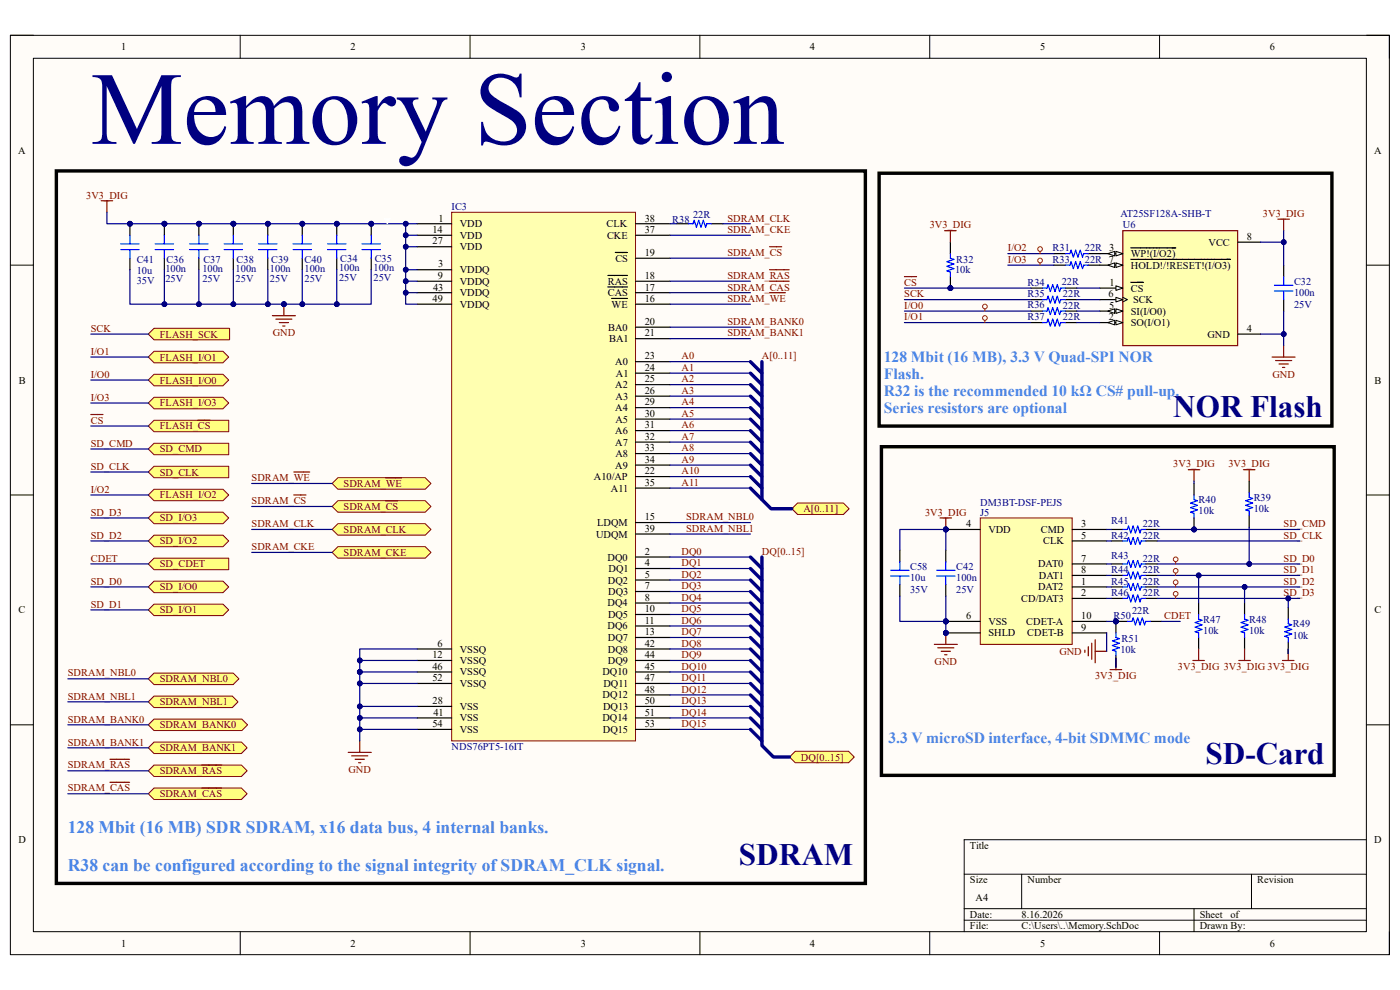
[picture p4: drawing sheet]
<svg xmlns="http://www.w3.org/2000/svg" width="297mm" height="210mm" viewBox="0 0 297 210" stroke-linecap="round" stroke-linejoin="round" font-family="sans-serif">
<defs><g id="words">
<text font-size="22" fill="#000080" x="19.3" y="30.5">Memory Section</text>
<g font-size="6.6" fill="#000080">
<text x="248.9" y="88.5">NOR Flash</text>
<text x="255.7" y="162.1">SD-Card</text>
<text x="156.8" y="183.5">SDRAM</text>
</g>
<g font-size="3.7" fill="#4a86e8">
<text x="14.4" y="176.6">128 Mbit (16 MB) SDR SDRAM, x16 data bus, 4 internal banks.</text>
<text x="14.4" y="184.9">R38 can be configured according to the signal integrity of SDRAM_CLK signal.</text>
</g>
<g font-size="3.3" fill="#4a86e8">
<text x="187.5" y="76.8">128 Mbit (16 MB), 3.3 V Quad-SPI NOR</text>
<text x="187.5" y="80.4">Flash.</text>
<text x="187.5" y="84">R32 is the recommended 10 kΩ CS# pull-up.</text>
<text x="187.5" y="87.7">Series resistors are optional</text>
<text x="188.5" y="157.7">3.3 V microSD interface, 4-bit SDMMC mode</text>
</g>
<g font-size="2.2">
<text x="25.7" y="10.7">1</text>
<text x="74.3" y="10.7">2</text>
<text x="123.2" y="10.7">3</text>
<text x="171.8" y="10.7">4</text>
<text x="220.6" y="10.7">5</text>
<text x="269.4" y="10.7">6</text>
<text x="3.9" y="32.6">A</text>
<text x="291.5" y="32.6">A</text>
<text x="93" y="47">1</text>
<text x="136.8" y="47">38</text>
<text x="91.7" y="49.4">14</text>
<text x="91.8" y="51.9">27</text>
<text x="97.5" y="48.2">VDD</text>
<text x="97.5" y="50.6">VDD</text>
<text x="97.5" y="53.1">VDD</text>
<text x="128.7" y="48.2">CLK</text>
<text x="128.8" y="50.6">CKE</text>
<text x="136.8" y="49.4">37</text>
<text x="256.4" y="52.1">VCC</text>
<text x="264.5" y="50.9">8</text>
<text x="92.9" y="59.2">9</text>
<text x="93" y="56.7">3</text>
<text x="97.5" y="58">VDDQ</text>
<text x="130.6" y="55.5">CS</text>
<text x="136.8" y="59.2">18</text>
<text x="136.8" y="54.3">19</text>
<text x="239.9" y="54.5">WP!(I/O2)</text>
<text x="239.9" y="57">HOLD!/!RESET!(I/O3)</text>
<text x="91.8" y="64.1">49</text>
<text x="91.9" y="61.6">43</text>
<text x="97.5" y="60.4">VDDQ</text>
<text x="97.5" y="62.8">VDDQ</text>
<text x="97.5" y="65.3">VDDQ</text>
<text x="128.9" y="62.8">CAS</text>
<text x="128.9" y="60.4">RAS</text>
<text x="129.8" y="65.3">WE</text>
<text x="136.8" y="64.1">16</text>
<text x="136.8" y="61.6">17</text>
<text x="235.2" y="63.1">6</text>
<text x="235.3" y="65.5">5</text>
<text x="235.4" y="60.6">1</text>
<text x="239.9" y="61.8">CS</text>
<text x="240.4" y="64.3">SCK</text>
<text x="129" y="70.1">BA0</text>
<text x="136.8" y="68.9">20</text>
<text x="136.8" y="71.4">21</text>
<text x="235.2" y="67.9">2</text>
<text x="239.9" y="66.7">SI(I/O0)</text>
<text x="239.9" y="69.2">SO(I/O1)</text>
<text x="256.2" y="71.6">GND</text>
<text x="264.5" y="70.4">4</text>
<text x="129.2" y="72.6">BA1</text>
<text x="130.5" y="77.5">A0</text>
<text x="136.8" y="76.2">23</text>
<text x="4" y="81.4">B</text>
<text x="130.5" y="82.3">A2</text>
<text x="130.7" y="79.9">A1</text>
<text x="136.8" y="78.7">24</text>
<text x="136.8" y="81.1">25</text>
<text x="136.8" y="83.6">26</text>
<text x="291.6" y="81.4">B</text>
<text x="130.5" y="87.2">A4</text>
<text x="130.6" y="89.7">A5</text>
<text x="130.6" y="84.8">A3</text>
<text x="136.8" y="86">29</text>
<text x="136.8" y="88.4">30</text>
<text x="130.5" y="92.1">A6</text>
<text x="130.5" y="94.5">A7</text>
<text x="136.8" y="90.9">31</text>
<text x="136.8" y="93.3">32</text>
<text x="136.8" y="95.8">33</text>
<text x="126" y="101.9">A10/AP</text>
<text x="130.5" y="99.4">A9</text>
<text x="130.6" y="97">A8</text>
<text x="136.8" y="100.6">22</text>
<text x="136.8" y="98.2">34</text>
<text x="129.6" y="104.3">A11</text>
<text x="136.8" y="103.1">35</text>
<text x="126.7" y="111.6">LDQM</text>
<text x="136.8" y="110.4">15</text>
<text x="136.8" y="112.8">39</text>
<text x="205" y="111.8">4</text>
<text x="209.7" y="113.1">VDD</text>
<text x="220.8" y="113.1">CMD</text>
<text x="229.4" y="111.8">3</text>
<text x="126.4" y="114">UDQM</text>
<text x="128.9" y="118.9">DQ0</text>
<text x="136.8" y="117.7">2</text>
<text x="221.3" y="115.5">CLK</text>
<text x="229.4" y="114.3">5</text>
<text x="229.4" y="119.2">7</text>
<text x="128.9" y="123.8">DQ2</text>
<text x="129.1" y="121.3">DQ1</text>
<text x="136.8" y="120.1">4</text>
<text x="136.8" y="122.6">5</text>
<text x="136.8" y="125">7</text>
<text x="220.2" y="125.3">DAT2</text>
<text x="220.2" y="120.4">DAT0</text>
<text x="220.4" y="122.8">DAT1</text>
<text x="229.4" y="124">1</text>
<text x="229.4" y="121.6">8</text>
<text x="3.9" y="130.1">C</text>
<text x="128.9" y="128.7">DQ4</text>
<text x="129" y="131.1">DQ5</text>
<text x="129" y="126.2">DQ3</text>
<text x="136.8" y="127.4">8</text>
<text x="136.8" y="129.9">10</text>
<text x="205" y="131.4">6</text>
<text x="216.7" y="127.7">CD/DAT3</text>
<text x="229.4" y="126.4">2</text>
<text x="229.4" y="131.4">10</text>
<text x="291.6" y="130.1">C</text>
<text x="92.8" y="137.2">6</text>
<text x="128.9" y="133.5">DQ6</text>
<text x="128.9" y="136">DQ7</text>
<text x="136.8" y="132.3">11</text>
<text x="136.8" y="134.7">13</text>
<text x="136.8" y="137.2">42</text>
<text x="209.7" y="132.5">VSS</text>
<text x="209.7" y="135">SHLD</text>
<text x="217.7" y="132.5">CDET-A</text>
<text x="217.9" y="135">CDET-B</text>
<text x="229.4" y="133.8">9</text>
<text x="91.7" y="139.6">12</text>
<text x="91.7" y="142.1">46</text>
<text x="97.5" y="138.4">VSSQ</text>
<text x="97.5" y="140.8">VSSQ</text>
<text x="97.5" y="143.3">VSSQ</text>
<text x="127.8" y="143.3">DQ10</text>
<text x="128.9" y="138.4">DQ8</text>
<text x="128.9" y="140.8">DQ9</text>
<text x="136.8" y="139.6">44</text>
<text x="136.8" y="142.1">45</text>
<text x="91.7" y="144.5">52</text>
<text x="91.8" y="149.4">28</text>
<text x="97.5" y="145.7">VSSQ</text>
<text x="127.8" y="148.2">DQ12</text>
<text x="128" y="145.7">DQ11</text>
<text x="136.8" y="144.5">47</text>
<text x="136.8" y="146.9">48</text>
<text x="136.8" y="149.4">50</text>
<text x="91.7" y="154.3">54</text>
<text x="91.9" y="151.8">41</text>
<text x="97.5" y="150.6">VSS</text>
<text x="97.5" y="153">VSS</text>
<text x="97.5" y="155.5">VSS</text>
<text x="127.8" y="153">DQ14</text>
<text x="127.9" y="155.5">DQ15</text>
<text x="127.9" y="150.6">DQ13</text>
<text x="136.8" y="151.8">51</text>
<text x="136.8" y="154.3">53</text>
<text x="3.9" y="178.9">D</text>
<text x="291.5" y="178.9">D</text>
<text x="205.8" y="180.1">Title</text>
<text x="205.8" y="187.4">Size</text>
<text x="207" y="191.1">A4</text>
<text x="218" y="187.4">Number</text>
<text x="266.7" y="187.4">Revision</text>
<text x="205.8" y="194.7">Date:</text>
<text x="205.8" y="197.1">File:</text>
<text x="216.7" y="194.7">8.16.2026</text>
<text x="216.7" y="197.1">C:\Users\..\Memory.SchDoc</text>
<text x="254.5" y="197.1">Drawn By:</text>
<text x="254.5" y="194.7">Sheet</text>
<text x="261" y="194.7">of</text>
<text x="25.7" y="200.8">1</text>
<text x="74.3" y="200.8">2</text>
<text x="123.2" y="200.8">3</text>
<text x="171.8" y="200.8">4</text>
<text x="220.6" y="200.8">5</text>
<text x="269.4" y="200.8">6</text>
</g>
<g font-size="2.2" fill="#800000">
<text x="18.3" y="42.1">3V3_DIG</text>
<text x="154.3" y="47">SDRAM_CLK</text>
<text x="267.9" y="46">3V3_DIG</text>
<text x="154.3" y="49.4">SDRAM_CKE</text>
<text x="197.2" y="48.5">3V3_DIG</text>
<text x="213.8" y="53.3">I/O2</text>
<text x="154.3" y="54.3">SDRAM_CS</text>
<text x="154.3" y="59.2">SDRAM_RAS</text>
<text x="213.8" y="55.8">I/O3</text>
<text x="154.3" y="61.6">SDRAM_CAS</text>
<text x="154.3" y="64.1">SDRAM_WE</text>
<text x="191.9" y="60.6">CS</text>
<text x="191.9" y="63.1">SCK</text>
<text x="191.9" y="65.5">I/O0</text>
<text x="19.3" y="70.4">SCK</text>
<text x="33.9" y="71.6">FLASH_SCK</text>
<text x="57.9" y="71.4">GND</text>
<text x="154.3" y="68.9">SDRAM_BANK0</text>
<text x="154.3" y="71.4">SDRAM_BANK1</text>
<text x="191.9" y="67.9">I/O1</text>
<text x="19.3" y="75.3">I/O1</text>
<text x="33.9" y="76.5">FLASH_I/O1</text>
<text x="144.6" y="76.2">A0</text>
<text x="161.6" y="76.2">A[0..11]</text>
<text x="19.3" y="80.1">I/O0</text>
<text x="33.9" y="81.4">FLASH_I/O0</text>
<text x="144.6" y="78.7">A1</text>
<text x="144.6" y="81.1">A2</text>
<text x="144.6" y="83.6">A3</text>
<text x="270" y="80.1">GND</text>
<text x="19.3" y="89.9">CS</text>
<text x="19.3" y="85">I/O3</text>
<text x="33.9" y="86.2">FLASH_I/O3</text>
<text x="144.6" y="86">A4</text>
<text x="144.6" y="88.4">A5</text>
<text x="19.3" y="94.8">SD_CMD</text>
<text x="33.9" y="91.1">FLASH_CS</text>
<text x="33.9" y="96">SD_CMD</text>
<text x="144.6" y="90.9">A6</text>
<text x="144.6" y="93.3">A7</text>
<text x="144.6" y="95.8">A8</text>
<text x="19.3" y="99.7">SD_CLK</text>
<text x="33.9" y="100.9">SD_CLK</text>
<text x="144.6" y="98.2">A9</text>
<text x="144.6" y="100.6">A10</text>
<text x="248.9" y="99.1">3V3_DIG</text>
<text x="260.6" y="99.1">3V3_DIG</text>
<text x="19.3" y="104.5">I/O2</text>
<text x="33.9" y="105.7">FLASH_I/O2</text>
<text x="53.4" y="102.1">SDRAM_WE</text>
<text x="53.4" y="107">SDRAM_CS</text>
<text x="72.9" y="103.3">SDRAM_WE</text>
<text x="144.6" y="103.1">A11</text>
<text x="19.3" y="109.4">SD_D3</text>
<text x="33.9" y="110.6">SD_I/O3</text>
<text x="53.4" y="111.8">SDRAM_CLK</text>
<text x="72.9" y="108.2">SDRAM_CS</text>
<text x="72.9" y="113.1">SDRAM_CLK</text>
<text x="145.5" y="110.4">SDRAM_NBL0</text>
<text x="145.5" y="112.8">SDRAM_NBL1</text>
<text x="170.4" y="108.7">A[0..11]</text>
<text x="196.3" y="109.4">3V3_DIG</text>
<text x="272.3" y="111.8">SD_CMD</text>
<text x="19.3" y="114.3">SD_D2</text>
<text x="19.3" y="119.2">CDET</text>
<text x="33.9" y="115.5">SD_I/O2</text>
<text x="53.4" y="116.7">SDRAM_CKE</text>
<text x="72.9" y="117.9">SDRAM_CKE</text>
<text x="144.6" y="117.7">DQ0</text>
<text x="161.6" y="117.7">DQ[0..15]</text>
<text x="272.3" y="114.3">SD_CLK</text>
<text x="272.3" y="119.2">SD_D0</text>
<text x="19.3" y="124">SD_D0</text>
<text x="33.9" y="120.4">SD_CDET</text>
<text x="33.9" y="125.3">SD_I/O0</text>
<text x="144.6" y="120.1">DQ1</text>
<text x="144.6" y="122.6">DQ2</text>
<text x="144.6" y="125">DQ3</text>
<text x="272.3" y="121.6">SD_D1</text>
<text x="272.3" y="124">SD_D2</text>
<text x="19.3" y="128.9">SD_D1</text>
<text x="33.9" y="130.1">SD_I/O1</text>
<text x="144.6" y="127.4">DQ4</text>
<text x="144.6" y="129.9">DQ5</text>
<text x="247" y="131.4">CDET</text>
<text x="272.3" y="126.4">SD_D3</text>
<text x="144.6" y="132.3">DQ6</text>
<text x="144.6" y="134.7">DQ7</text>
<text x="144.6" y="137.2">DQ8</text>
<text x="14.4" y="143.5">SDRAM_NBL0</text>
<text x="144.6" y="139.6">DQ9</text>
<text x="144.6" y="142.1">DQ10</text>
<text x="198.3" y="141.1">GND</text>
<text x="224.7" y="138.9">GND</text>
<text x="249.9" y="142.1">3V3_DIG 3V3_DIG 3V3_DIG</text>
<text x="14.4" y="148.4">SDRAM_NBL1</text>
<text x="33.9" y="144.7">SDRAM_NBL0</text>
<text x="33.9" y="149.6">SDRAM_NBL1</text>
<text x="144.6" y="144.5">DQ11</text>
<text x="144.6" y="146.9">DQ12</text>
<text x="144.6" y="149.4">DQ13</text>
<text x="232.3" y="144">3V3_DIG</text>
<text x="14.4" y="153.3">SDRAM_BANK0</text>
<text x="33.9" y="154.5">SDRAM_BANK0</text>
<text x="144.6" y="151.8">DQ14</text>
<text x="144.6" y="154.3">DQ15</text>
<text x="14.4" y="158.2">SDRAM_BANK1</text>
<text x="33.9" y="159.4">SDRAM_BANK1</text>
<text x="169.9" y="161.3">DQ[0..15]</text>
<text x="14.4" y="163">SDRAM_RAS</text>
<text x="14.4" y="167.9">SDRAM_CAS</text>
<text x="33.9" y="164.3">SDRAM_RAS</text>
<text x="74" y="164">GND</text>
<text x="33.9" y="169.1">SDRAM_CAS</text>
</g>
<g font-size="2.2" fill="#000080">
<text x="95.8" y="44.5">IC3</text>
<text x="142.6" y="47.2">R38</text>
<text x="147" y="46.3">22R</text>
<text x="237.7" y="46">AT25SF128A-SHB-T</text>
<text x="223.3" y="53.3">R31</text>
<text x="230.2" y="53.3">22R 3</text>
<text x="238.2" y="48.5">U6</text>
<text x="29" y="58.2">10u</text>
<text x="29" y="55.8">C41</text>
<text x="35.1" y="57.7">100n</text>
<text x="35.1" y="59.9">25V</text>
<text x="35.3" y="55.8">C36</text>
<text x="42.9" y="57.7">100n</text>
<text x="42.9" y="59.9">25V</text>
<text x="43.1" y="55.8">C37</text>
<text x="50" y="57.7">100n</text>
<text x="50" y="59.9">25V</text>
<text x="50.2" y="55.8">C38</text>
<text x="57.3" y="57.7">100n</text>
<text x="57.3" y="59.9">25V</text>
<text x="57.5" y="55.8">C39</text>
<text x="64.6" y="57.7">100n</text>
<text x="64.6" y="59.9">25V</text>
<text x="64.6" y="55.8">C40</text>
<text x="71.9" y="57.5">100n</text>
<text x="71.9" y="59.6">25V</text>
<text x="72.2" y="55.5">C34</text>
<text x="79.2" y="57.5">100n</text>
<text x="79.2" y="59.6">25V</text>
<text x="79.5" y="55.5">C35</text>
<text x="202.6" y="58">10k</text>
<text x="202.9" y="55.8">R32</text>
<text x="223.3" y="55.8">R33</text>
<text x="230.2" y="55.8">22R 7</text>
<text x="29" y="60.2">35V</text>
<text x="218" y="60.6">R34</text>
<text x="218" y="63.1">R35</text>
<text x="218" y="65.3">R36</text>
<text x="225.3" y="60.4">22R</text>
<text x="225.5" y="63.1">22R</text>
<text x="225.5" y="65.5">22R</text>
<text x="274.5" y="62.8">100n</text>
<text x="274.5" y="65.3">25V</text>
<text x="274.5" y="60.4">C32</text>
<text x="218" y="67.9">R37</text>
<text x="225.5" y="67.9">22R</text>
<text x="207.9" y="107.4">DM3BT-DSF-PEJS</text>
<text x="254.3" y="106.7">R40</text>
<text x="266" y="106.2">R39</text>
<text x="207.9" y="109.4">J5</text>
<text x="235.8" y="111.2">R41</text>
<text x="242.4" y="111.8">22R</text>
<text x="254.3" y="109.1">10k</text>
<text x="266" y="108.7">10k</text>
<text x="235.8" y="114.3">R42</text>
<text x="235.8" y="118.5">R43</text>
<text x="242.4" y="114.3">22R</text>
<text x="242.4" y="119.2">22R</text>
<text x="193.1" y="123.3">10u</text>
<text x="193.1" y="125.7">35V</text>
<text x="193.1" y="120.9">C58</text>
<text x="202.9" y="123.3">100n</text>
<text x="202.9" y="125.7">25V</text>
<text x="202.9" y="120.9">C42</text>
<text x="235.8" y="121.6">R44</text>
<text x="235.8" y="124">R45</text>
<text x="242.4" y="121.6">22R</text>
<text x="242.4" y="124">22R</text>
<text x="235.8" y="126.4">R46</text>
<text x="236.2" y="131.4">R50</text>
<text x="240.2" y="130.3">22R</text>
<text x="242.4" y="126.4">22R</text>
<text x="238" y="136.2">R51</text>
<text x="255.3" y="134.5">10k</text>
<text x="255.3" y="132.1">R47</text>
<text x="265" y="134.5">10k</text>
<text x="265" y="132.1">R48</text>
<text x="274.3" y="135.5">10k</text>
<text x="274.3" y="133.1">R49</text>
<text x="237.7" y="138.4">10k</text>
<text x="95.8" y="159.1">NDS76PT5-16IT</text>
</g>
</g></defs>
<path d="M2.2 7.5h292.6v195h-292.6z" fill-rule="evenodd" fill="#fffcf8"/>
<path d="M2.2 7.5h292.6v195h-292.6z" fill="none" stroke="#000" stroke-width=".21"/>
<path d="M7.1 12.4h282.8v185.2h-282.8z" fill-rule="evenodd" fill="#fffcf8"/>
<g fill="none" stroke="#000" stroke-width=".21">
<path d="M2.2 7.5h4.9M7.1 12.4h282.8v185.2h-282.8zM51 7.5v4.9M99.7 7.5v4.9M148.5 7.5v4.9M197.2 7.5v4.9M246 7.5v4.9M289.9 7.5h4.9v4.9M2.2 56.2h4.9M289.9 56.3h4.9M2.2 105h4.9M289.9 105h4.9"/>
<path d="M2.2 153.8h4.9M289.9 153.8h4.9M289.9 178.1h-85.3v19.5M51 197.6v4.9M99.7 197.6v4.9M148.5 197.6v4.9M197.2 197.6v4.9M204.6 185.5h85.3M204.6 192.8h85.3M204.6 195.2h85.3M216.7 185.5v7.3M246 197.6v4.9"/>
<path d="M253.3 192.8v4.8M265.5 185.5v7.3M294.8 197.6v4.9"/>
</g>
<path d="M238.2 48.9h24.4v24.4h-24.4z" fill-rule="evenodd" fill="#ffffb0"/>
<path d="M238.2 48.9h24.4v24.4h-24.4z" fill="none" stroke="#800000" stroke-width=".25"/>
<path d="M233.3 53.8h4.9" fill="none" stroke="#000" stroke-width=".25"/>
<path d="M236.7 53.3l1.5 .5-1.5 .5z" fill="#f8fcff"/>
<path d="M236.7 53.3l1.5 .5-1.5 .5z" fill="none" stroke="#000" stroke-width=".21"/>
<path d="M235 53.8l1.5-.5v1z" fill="#f8fcff"/>
<path d="M235 53.8l1.5-.5v1z" fill="none" stroke="#000" stroke-width=".21"/>
<path d="M233.3 56.3h4.9M239.9 52.6h9.5" fill="none" stroke="#000" stroke-width=".25"/>
<path d="M236.7 55.8l1.5 .5-1.5 .4z" fill="#f8fcff"/>
<path d="M236.7 55.8l1.5 .5-1.5 .4z" fill="none" stroke="#000" stroke-width=".21"/>
<path d="M235 56.3l1.5-.5v.9z" fill="#f8fcff"/>
<path d="M235 56.3l1.5-.5v.9z" fill="none" stroke="#000" stroke-width=".21"/>
<path d="M239.9 55h21.2M233.3 61.1h4.9" fill="none" stroke="#000" stroke-width=".25"/>
<path d="M236.7 60.6l1.5 .5-1.5 .5z" fill="#f8fcff"/>
<path d="M236.7 60.6l1.5 .5-1.5 .5z" fill="none" stroke="#000" stroke-width=".21"/>
<path d="M239.9 59.9h2.7M233.3 63.6h4.9" fill="none" stroke="#000" stroke-width=".25"/>
<path d="M236.7 63.1l1.5 .5-1.5 .5z" fill="#f8fcff"/>
<path d="M236.7 63.1l1.5 .5-1.5 .5zM238.2 63.1l1 .5-1 .5" fill="none" stroke="#000" stroke-width=".21"/>
<path d="M233.3 66h4.9" fill="none" stroke="#000" stroke-width=".25"/>
<path d="M236.7 65.5l1.5 .5-1.5 .5z" fill="#f8fcff"/>
<path d="M236.7 65.5l1.5 .5-1.5 .5z" fill="none" stroke="#000" stroke-width=".21"/>
<path d="M235 66l1.5-.5v1z" fill="#f8fcff"/>
<path d="M235 66l1.5-.5v1z" fill="none" stroke="#000" stroke-width=".21"/>
<path d="M233.3 68.4h4.9" fill="none" stroke="#000" stroke-width=".25"/>
<path d="M236.7 67.9l1.5 .5-1.5 .5z" fill="#f8fcff"/>
<path d="M236.7 67.9l1.5 .5-1.5 .5z" fill="none" stroke="#000" stroke-width=".21"/>
<path d="M235 68.4l1.5-.5v1z" fill="#f8fcff"/>
<path d="M235 68.4l1.5-.5v1z" fill="none" stroke="#000" stroke-width=".21"/>
<path d="M262.6 51.4h4.9M272.3 56.3v2.4M262.6 70.9h4.9M272.3 63.6v2.4" fill="none" stroke="#000" stroke-width=".25"/>
<path d="M272.3 58.7v1.8M270.4 61.7h3.9M270.4 60.5h3.9M272.3 61.7v1.9" fill="none" stroke="#00f" stroke-width=".25"/>
<path d="M271.1 46.5h2.4M272.3 46.5v2.4M269.9 75.7h4.9M270.6 76.5h3.4M271.4 77.2h1.9M272.1 77.9h.5M272.3 73.3v2.4" fill="none" stroke="#800000" stroke-width=".25"/>
<circle cx="201.6" cy="61.1" r=".5" fill="#000080"/>
<circle cx="201.6" cy="61.1" r=".5" fill="none" stroke="#000080" stroke-width=".21"/>
<path d="M201.6 51.4v2.4M201.6 58.7v2.4" fill="none" stroke="#000" stroke-width=".25"/>
<circle cx="201.6" cy="61.1" r=".5" fill="#000080"/>
<circle cx="201.6" cy="61.1" r=".5" fill="none" stroke="#000080" stroke-width=".21"/>
<path d="M201.6 53.8v1l.8 .2-1.5 .5 1.5 .5-1.5 .5 1.5 .5-1.5 .5 .7 .2v1M226 53.8h1l.2-.7 .5 1.4 .5-1.4 .5 1.4 .5-1.4 .5 1.4 .2-.7h1M226 56.3h1l.2-.8 .5 1.5 .5-1.5 .5 1.5 .5-1.5 .5 1.5 .2-.7h1M221.1 68.4h1l.2-.7 .5 1.5 .5-1.5 .5 1.5 .5-1.5 .5 1.5 .2-.8h1M221.1 61.1h1l.2-.7 .5 1.4 .5-1.4 .5 1.4 .5-1.4 .5 1.4 .2-.7h1M221.1 63.6h1l.2-.8 .5 1.5 .5-1.5 .5 1.5 .5-1.5 .5 1.5 .2-.7h1M221.1 66h1l.2-.7 .5 1.4 .5-1.4 .5 1.4 .5-1.4 .5 1.4 .2-.7h1" fill="none" stroke="#00f" stroke-width=".25"/>
<path d="M191.9 58.7h2.5M200.4 48.9h2.5M201.6 48.9v2.5" fill="none" stroke="#800000" stroke-width=".25"/>
<path d="M223.6 53.8h2.4M223.6 56.3h2.4M230.9 53.8h2.4M230.9 56.3h2.4M218.7 61.1h2.4M218.7 63.6h2.4M218.7 66h2.4M218.7 68.4h2.4M226 61.1h2.4M226 63.6h2.4M226 66h2.4M226 68.4h2.4" fill="none" stroke="#000" stroke-width=".25"/>
<path d="M95.8 45h39v112.2h-39z" fill-rule="evenodd" fill="#ffffb0"/>
<path d="M95.8 45h39v112.2h-39z" fill="none" stroke="#800000" stroke-width=".21"/>
<g fill="none" stroke="#000" stroke-width=".25">
<path d="M88.5 47.5h7.3M88.5 57.2h7.3M88.5 59.7h7.3M88.5 49.9h7.3M88.5 52.3h7.3M129 58.4h4.1M130.5 53.6h2.6M134.8 47.5h7.3M134.8 59.7h7.3M134.8 49.9h7.3M134.8 54.8h7.3M88.5 64.5h7.3"/>
<path d="M88.5 62.1h7.3M129 60.9h4.1M129.7 63.3h3.4M134.8 64.5h7.3M134.8 62.1h7.3M134.8 69.4h7.3M134.8 71.8h7.3M134.8 76.7h7.3M134.8 79.2h7.3M134.8 81.6h7.3M134.8 84h7.3M134.8 86.5h7.3"/>
<path d="M134.8 88.9h7.3M134.8 91.4h7.3M134.8 93.8h7.3M134.8 96.2h7.3M134.8 98.7h7.3M134.8 110.9h7.3M134.8 101.1h7.3M134.8 103.5h7.3M134.8 113.3h7.3M134.8 118.2h7.3M88.5 137.7h7.3M134.8 137.7h7.3"/>
<path d="M134.8 120.6h7.3M134.8 123h7.3M134.8 125.5h7.3M134.8 127.9h7.3M134.8 130.4h7.3M134.8 132.8h7.3M134.8 135.2h7.3M88.5 140.1h7.3M88.5 149.9h7.3M88.5 152.3h7.3M88.5 142.5h7.3M88.5 145h7.3"/>
<path d="M88.5 154.7h7.3M134.8 140.1h7.3M134.8 149.9h7.3M134.8 152.3h7.3M134.8 142.5h7.3M134.8 145h7.3M134.8 154.7h7.3M134.8 147.4h7.3"/>
</g>
<path d="M21.5 42.6h2.4M22.7 42.6v2.4M57.8 67h4.9M58.5 67.7h3.4M59.3 68.4h1.9M60 69.2h.5M60.2 64.5v2.5M73.9 159.6h4.9M76.3 157.2v2.4M74.6 160.3h3.4M75.3 161.1h2M76.1 161.8h.5" fill="none" stroke="#800000" stroke-width=".25"/>
<circle cx="60.2" cy="64.5" r=".5" fill="#000080"/>
<circle cx="60.2" cy="64.5" r=".5" fill="none" stroke="#000080" stroke-width=".21"/>
<circle cx="34.9" cy="47.5" r=".5" fill="#000080"/>
<circle cx="34.9" cy="47.5" r=".5" fill="none" stroke="#000080" stroke-width=".21"/>
<path d="M34.9 47.5v2.4" fill="none" stroke="#000" stroke-width=".25"/>
<circle cx="34.9" cy="47.5" r=".5" fill="#000080"/>
<circle cx="34.9" cy="47.5" r=".5" fill="none" stroke="#000080" stroke-width=".21"/>
<path d="M34.9 54.8v2.4" fill="none" stroke="#000" stroke-width=".25"/>
<path d="M32.9 53h3.9M32.9 51.7h3.9M34.9 49.9v1.8M34.9 53v1.8" fill="none" stroke="#00f" stroke-width=".25"/>
<circle cx="42.2" cy="47.5" r=".5" fill="#000080"/>
<circle cx="42.2" cy="47.5" r=".5" fill="none" stroke="#000080" stroke-width=".21"/>
<path d="M42.2 47.5v2.4" fill="none" stroke="#000" stroke-width=".25"/>
<circle cx="42.2" cy="47.5" r=".5" fill="#000080"/>
<circle cx="42.2" cy="47.5" r=".5" fill="none" stroke="#000080" stroke-width=".21"/>
<path d="M42.2 54.8v2.4" fill="none" stroke="#000" stroke-width=".25"/>
<path d="M40.2 53h3.9M40.2 51.7h3.9M42.2 49.9v1.8M42.2 53v1.8" fill="none" stroke="#00f" stroke-width=".25"/>
<circle cx="49.5" cy="47.5" r=".5" fill="#000080"/>
<circle cx="49.5" cy="47.5" r=".5" fill="none" stroke="#000080" stroke-width=".21"/>
<path d="M49.5 47.5v2.4" fill="none" stroke="#000" stroke-width=".25"/>
<circle cx="49.5" cy="47.5" r=".5" fill="#000080"/>
<circle cx="49.5" cy="47.5" r=".5" fill="none" stroke="#000080" stroke-width=".21"/>
<path d="M49.5 54.8v2.4" fill="none" stroke="#000" stroke-width=".25"/>
<path d="M47.5 53h3.9M47.5 51.7h3.9M49.5 49.9v1.8M49.5 53v1.8" fill="none" stroke="#00f" stroke-width=".25"/>
<circle cx="56.8" cy="47.5" r=".5" fill="#000080"/>
<circle cx="56.8" cy="47.5" r=".5" fill="none" stroke="#000080" stroke-width=".21"/>
<path d="M56.8 47.5v2.4" fill="none" stroke="#000" stroke-width=".25"/>
<circle cx="56.8" cy="47.5" r=".5" fill="#000080"/>
<circle cx="56.8" cy="47.5" r=".5" fill="none" stroke="#000080" stroke-width=".21"/>
<path d="M56.8 54.8v2.4" fill="none" stroke="#000" stroke-width=".25"/>
<path d="M54.9 53h3.9M54.9 51.7h3.9M56.8 49.9v1.8M56.8 53v1.8" fill="none" stroke="#00f" stroke-width=".25"/>
<circle cx="64.1" cy="47.5" r=".5" fill="#000080"/>
<circle cx="64.1" cy="47.5" r=".5" fill="none" stroke="#000080" stroke-width=".21"/>
<path d="M64.1 47.5v2.4" fill="none" stroke="#000" stroke-width=".25"/>
<circle cx="64.1" cy="47.5" r=".5" fill="#000080"/>
<circle cx="64.1" cy="47.5" r=".5" fill="none" stroke="#000080" stroke-width=".21"/>
<path d="M64.1 54.8v2.4" fill="none" stroke="#000" stroke-width=".25"/>
<path d="M62.2 53h3.9M62.2 51.7h3.9M64.1 49.9v1.8M64.1 53v1.8" fill="none" stroke="#00f" stroke-width=".25"/>
<circle cx="71.4" cy="47.5" r=".5" fill="#000080"/>
<circle cx="71.4" cy="47.5" r=".5" fill="none" stroke="#000080" stroke-width=".21"/>
<path d="M71.4 47.5v2.4" fill="none" stroke="#000" stroke-width=".25"/>
<circle cx="71.4" cy="47.5" r=".5" fill="#000080"/>
<circle cx="71.4" cy="47.5" r=".5" fill="none" stroke="#000080" stroke-width=".21"/>
<path d="M71.4 54.8v2.4" fill="none" stroke="#000" stroke-width=".25"/>
<path d="M69.5 53h3.9M69.5 51.7h3.9M71.4 49.9v1.8M71.4 53v1.8" fill="none" stroke="#00f" stroke-width=".25"/>
<circle cx="78.8" cy="47.5" r=".5" fill="#000080"/>
<circle cx="78.8" cy="47.5" r=".5" fill="none" stroke="#000080" stroke-width=".21"/>
<path d="M78.8 47.5v2.4" fill="none" stroke="#000" stroke-width=".25"/>
<circle cx="78.8" cy="47.5" r=".5" fill="#000080"/>
<circle cx="78.8" cy="47.5" r=".5" fill="none" stroke="#000080" stroke-width=".21"/>
<path d="M78.8 54.8v2.4" fill="none" stroke="#000" stroke-width=".25"/>
<path d="M76.8 53h3.9M76.8 51.7h3.9M78.8 49.9v1.8M78.8 53v1.8" fill="none" stroke="#00f" stroke-width=".25"/>
<path d="M163.3 52.3h2.5M163.3 57.2h4.1M163.3 59.7h4.1M163.3 62.1h3.3" fill="none" stroke="#800000" stroke-width=".25"/>
<g fill="none" stroke="#000080" stroke-width=".72">
<path d="M159.2 76.7l2.4 2.5M159.2 79.2l2.4 2.4M159.2 81.6l2.4 2.4M159.2 84l2.4 2.5M159.2 86.5l2.4 2.4M159.2 88.9l2.4 2.5M159.2 91.4l2.4 2.4M159.2 93.8l2.4 2.4M159.2 96.2l2.4 2.5M159.2 98.7l2.4 2.4M159.2 101.1l2.4 2.4M159.2 103.5l2.4 2.5"/>
<path d="M159.2 118.2l2.4 2.4M159.2 120.6l2.4 2.4M159.2 123l2.4 2.5M159.2 125.5l2.4 2.4M159.2 127.9l2.4 2.5M159.2 130.4l2.4 2.4M159.2 132.8l2.4 2.4M159.2 135.2l2.4 2.5M159.2 137.7l2.4 2.4M159.2 140.1l2.4 2.4M159.2 142.5l2.4 2.5M159.2 145l2.4 2.4"/>
<path d="M159.2 147.4l2.4 2.5M159.2 149.9l2.4 2.4M159.2 152.3l2.4 2.4M159.2 154.7l2.4 2.5"/>
</g>
<circle cx="200.7" cy="112.3" r=".5" fill="#000080"/>
<circle cx="200.7" cy="112.3" r=".5" fill="none" stroke="#000080" stroke-width=".21"/>
<circle cx="200.7" cy="131.8" r=".5" fill="#000080"/>
<circle cx="200.7" cy="131.8" r=".5" fill="none" stroke="#000080" stroke-width=".21"/>
<circle cx="200.7" cy="134.3" r=".5" fill="#000080"/>
<circle cx="200.7" cy="134.3" r=".5" fill="none" stroke="#000080" stroke-width=".21"/>
<path d="M208 109.9h19.5v26.8h-19.5z" fill-rule="evenodd" fill="#ffffb0"/>
<path d="M208 109.9h19.5v26.8h-19.5z" fill="none" stroke="#800000" stroke-width=".21"/>
<path d="M200.6 112.3h7.4M227.5 112.3h7.3M227.5 124.5h7.3M227.5 126.9h7.3" fill="none" stroke="#000" stroke-width=".25"/>
<circle cx="200.7" cy="112.3" r=".5" fill="#000080"/>
<circle cx="200.7" cy="112.3" r=".5" fill="none" stroke="#000080" stroke-width=".21"/>
<path d="M227.5 114.8h7.3M200.6 131.8h7.4" fill="none" stroke="#000" stroke-width=".25"/>
<circle cx="200.7" cy="131.8" r=".5" fill="#000080"/>
<circle cx="200.7" cy="131.8" r=".5" fill="none" stroke="#000080" stroke-width=".21"/>
<path d="M227.5 119.6h7.3M200.6 134.3h7.4M227.5 122.1h7.3M227.5 134.3h7.3M227.5 131.8h7.3" fill="none" stroke="#000" stroke-width=".25"/>
<circle cx="200.7" cy="134.3" r=".5" fill="#000080"/>
<circle cx="200.7" cy="134.3" r=".5" fill="none" stroke="#000080" stroke-width=".21"/>
<path d="M198.2 136.7h4.9M198.9 137.4h3.5M199.7 138.2h1.9M200.4 138.9h.5M200.6 134.3v2.4" fill="none" stroke="#800000" stroke-width=".25"/>
<circle cx="200.7" cy="134.3" r=".5" fill="#000080"/>
<circle cx="200.7" cy="134.3" r=".5" fill="none" stroke="#000080" stroke-width=".21"/>
<path d="M200.6 116.7v2.4M200.6 124v2.5" fill="none" stroke="#000" stroke-width=".25"/>
<path d="M200.6 119.1v1.9M198.7 122.2h3.9M198.7 121h3.9M200.6 122.2v1.8" fill="none" stroke="#00f" stroke-width=".25"/>
<path d="M199.4 109.9h2.5M200.6 109.9v2.4" fill="none" stroke="#800000" stroke-width=".25"/>
<circle cx="200.7" cy="112.3" r=".5" fill="#000080"/>
<circle cx="200.7" cy="112.3" r=".5" fill="none" stroke="#000080" stroke-width=".21"/>
<path d="M235.8 112.3h2.4M235.8 114.8h2.4M235.8 119.6h2.4M243.1 112.3h2.4M243.1 114.8h2.4M243.1 119.6h2.4M235.8 122.1h2.4M235.8 124.5h2.4M235.8 126.9h2.4M243.1 122.1h2.4M243.1 124.5h2.4M243.1 126.9h2.4" fill="none" stroke="#000" stroke-width=".25"/>
<path d="M238.2 112.3h1l.2-.7 .5 1.5 .5-1.5 .5 1.5 .5-1.5 .5 1.5 .2-.8h1M238.2 114.8h1l.2-.8 .5 1.5 .5-1.5 .5 1.5 .5-1.5 .5 1.5 .2-.7h1M238.2 119.6h1l.2-.7 .5 1.5 .5-1.5 .5 1.5 .5-1.5 .5 1.5 .2-.8h1M238.2 122.1h1l.2-.8 .5 1.5 .5-1.5 .5 1.5 .5-1.5 .5 1.5 .2-.7h1M238.2 124.5h1l.2-.7 .5 1.4 .5-1.4 .5 1.4 .5-1.4 .5 1.4 .2-.7h1M238.2 126.9h1l.2-.7 .5 1.5 .5-1.5 .5 1.5 .5-1.5 .5 1.5 .2-.8h1" fill="none" stroke="#00f" stroke-width=".25"/>
<circle cx="253.3" cy="112.3" r=".5" fill="#000080"/>
<circle cx="253.3" cy="112.3" r=".5" fill="none" stroke="#000080" stroke-width=".21"/>
<path d="M253.3 102.6v2.4M253.3 109.9v2.4" fill="none" stroke="#000" stroke-width=".25"/>
<circle cx="253.3" cy="112.3" r=".5" fill="#000080"/>
<circle cx="253.3" cy="112.3" r=".5" fill="none" stroke="#000080" stroke-width=".21"/>
<path d="M253.3 105v1l.7 .2-1.4 .5 1.4 .5-1.4 .5 1.4 .5-1.4 .5 .7 .2v1M265 104.5v1l.7 .2-1.4 .5 1.4 .5-1.4 .5 1.4 .5-1.4 .5 .7 .2v1M254.3 130.4v.9l.7 .3-1.4 .5 1.4 .5-1.4 .4 1.4 .5-1.4 .5 .7 .3v.9M264 130.4v.9l.8 .3-1.5 .5 1.5 .5-1.5 .4 1.5 .5-1.5 .5 .7 .3v.9M273.3 131.3v1l.7 .3-1.4 .4 1.4 .5-1.4 .5 1.4 .5-1.4 .5 .7 .2v1" fill="none" stroke="#00f" stroke-width=".25"/>
<g fill="none" stroke="#800000" stroke-width=".25">
<path d="M252.1 99.6h2.4M253.3 99.6v2.5M263.8 99.6h2.4M265 99.6v2.5M230.2 137.9v.5M230.9 137.2v1.9M231.6 136.5v3.4M232.3 135.7v4.9M232.3 138.2h2.5M236.7 139.6v2.5M254.3 137.7v2.4M264 137.7v2.4"/>
<path d="M273.3 137.7v2.4M235.5 142.1h2.5M253.1 140.1h2.4M262.8 140.1h2.5M272.1 140.1h2.4"/>
</g>
<path d="M265 102.1v2.4M265 109.4v2.4M254.3 127.9v2.5M254.3 135.2v2.5M264 127.9v2.5M264 135.2v2.5M273.3 128.9v2.4M273.3 136.2v2.5" fill="none" stroke="#000" stroke-width=".25"/>
<path d="M12 36.3h171.6v151.1h-171.6zM186.5 36.7h96.1v53.7h-96.1zM187 94.8h96.1v69.7h-96.1z" fill="none" stroke="#000" stroke-width=".72"/>
<circle cx="236.7" cy="131.8" r=".5" fill="#000080"/>
<circle cx="236.7" cy="131.8" r=".5" fill="none" stroke="#000080" stroke-width=".21"/>
<path d="M236.7 131.8v2.5" fill="none" stroke="#000" stroke-width=".25"/>
<circle cx="236.7" cy="131.8" r=".5" fill="#000080"/>
<circle cx="236.7" cy="131.8" r=".5" fill="none" stroke="#000080" stroke-width=".21"/>
<path d="M236.7 139.1v2.5" fill="none" stroke="#000" stroke-width=".25"/>
<path d="M236.7 134.3v.9l.8 .3-1.5 .5 1.5 .5-1.5 .4 1.5 .5-1.5 .5 .7 .3v.9" fill="none" stroke="#00f" stroke-width=".25"/>
<circle cx="236.7" cy="131.8" r=".5" fill="#000080"/>
<circle cx="236.7" cy="131.8" r=".5" fill="none" stroke="#000080" stroke-width=".21"/>
<path d="M236.7 131.8h2.5" fill="none" stroke="#000" stroke-width=".25"/>
<circle cx="236.7" cy="131.8" r=".5" fill="#000080"/>
<circle cx="236.7" cy="131.8" r=".5" fill="none" stroke="#000080" stroke-width=".21"/>
<path d="M143.6 47.5h2.4M150.9 47.5h2.5M244.1 131.8h2.4" fill="none" stroke="#000" stroke-width=".25"/>
<path d="M146 47.5h1l.3-.8 .4 1.5 .5-1.5 .5 1.5 .5-1.5 .5 1.5 .2-.7h1M239.2 131.8h.9l.3-.7 .5 1.5 .5-1.5 .5 1.5 .4-1.5 .5 1.5 .3-.8h1" fill="none" stroke="#00f" stroke-width=".25"/>
<path d="M19.3 87.9h2.5" fill="none" stroke="#800000" stroke-width=".25"/>
<path d="M32.7 89.2h15.8v2.4h-15.8l-1.2-1.2z" fill-rule="evenodd" fill="#ffff80"/>
<path d="M32.7 89.2h15.8v2.4h-15.8l-1.2-1.2z" fill="none" stroke="#800000" stroke-width=".21"/>
<path d="M42 89.2h2.5" fill="none" stroke="#800000" stroke-width=".25"/>
<path d="M32.7 94h15.8v2.5h-15.8l-1.2-1.3z" fill-rule="evenodd" fill="#ffff80"/>
<path d="M32.7 94h15.8v2.5h-15.8l-1.2-1.3z" fill="none" stroke="#800000" stroke-width=".21"/>
<path d="M32.7 98.9h15.8v2.4h-15.8l-1.2-1.2z" fill-rule="evenodd" fill="#ffff80"/>
<path d="M32.7 98.9h15.8v2.4h-15.8l-1.2-1.2z" fill="none" stroke="#800000" stroke-width=".21"/>
<path d="M31.5 105l1.2-1.2h14.6l1.2 1.2-1.2 1.2h-14.6z" fill-rule="evenodd" fill="#ffff80"/>
<path d="M31.5 105l1.2-1.2h14.6l1.2 1.2-1.2 1.2h-14.6z" fill="none" stroke="#800000" stroke-width=".21"/>
<path d="M32.7 108.7h14.6l1.2 1.2-1.2 1.2h-14.6l-1.2-1.2z" fill-rule="evenodd" fill="#ffff80"/>
<path d="M32.7 108.7h14.6l1.2 1.2-1.2 1.2h-14.6l-1.2-1.2z" fill="none" stroke="#800000" stroke-width=".21"/>
<path d="M32.7 113.5h14.6l1.2 1.3-1.2 1.2h-14.6l-1.2-1.2z" fill-rule="evenodd" fill="#ffff80"/>
<path d="M32.7 113.5h14.6l1.2 1.3-1.2 1.2h-14.6l-1.2-1.2z" fill="none" stroke="#800000" stroke-width=".21"/>
<path d="M32.7 118.4h15.8v2.5h-15.8l-1.2-1.3z" fill-rule="evenodd" fill="#ffff80"/>
<path d="M32.7 118.4h15.8v2.5h-15.8l-1.2-1.3z" fill="none" stroke="#800000" stroke-width=".21"/>
<path d="M32.7 123.3h14.6l1.2 1.2-1.2 1.2h-14.6l-1.2-1.2z" fill-rule="evenodd" fill="#ffff80"/>
<path d="M32.7 123.3h14.6l1.2 1.2-1.2 1.2h-14.6l-1.2-1.2z" fill="none" stroke="#800000" stroke-width=".21"/>
<path d="M32.7 128.2h14.6l1.2 1.2-1.2 1.2h-14.6l-1.2-1.2z" fill-rule="evenodd" fill="#ffff80"/>
<path d="M32.7 128.2h14.6l1.2 1.2-1.2 1.2h-14.6l-1.2-1.2z" fill="none" stroke="#800000" stroke-width=".21"/>
<path d="M32.7 84.3h14.6l1.2 1.2-1.2 1.2h-14.6l-1.2-1.2z" fill-rule="evenodd" fill="#ffff80"/>
<path d="M32.7 84.3h14.6l1.2 1.2-1.2 1.2h-14.6l-1.2-1.2z" fill="none" stroke="#800000" stroke-width=".21"/>
<path d="M31.5 80.6l1.2-1.2h14.6l1.2 1.2-1.2 1.2h-14.6z" fill-rule="evenodd" fill="#ffff80"/>
<path d="M31.5 80.6l1.2-1.2h14.6l1.2 1.2-1.2 1.2h-14.6z" fill="none" stroke="#800000" stroke-width=".21"/>
<path d="M31.5 75.7l1.2-1.2h14.6l1.2 1.2-1.2 1.3h-14.6z" fill-rule="evenodd" fill="#ffff80"/>
<path d="M31.5 75.7l1.2-1.2h14.6l1.2 1.2-1.2 1.3h-14.6z" fill="none" stroke="#800000" stroke-width=".21"/>
<path d="M31.5 70.9l1.2-1.2h16v2.4h-16z" fill-rule="evenodd" fill="#ffff80"/>
<path d="M31.5 70.9l1.2-1.2h16v2.4h-16z" fill="none" stroke="#800000" stroke-width=".21"/>
<path d="M32.7 142.8h16.8l1.2 1.2-1.2 1.2h-16.8l-1.2-1.2z" fill-rule="evenodd" fill="#ffff80"/>
<path d="M32.7 142.8h16.8l1.2 1.2-1.2 1.2h-16.8l-1.2-1.2z" fill="none" stroke="#800000" stroke-width=".21"/>
<path d="M32.7 147.7h16.6l1.2 1.2-1.2 1.2h-16.6l-1.2-1.2z" fill-rule="evenodd" fill="#ffff80"/>
<path d="M32.7 147.7h16.6l1.2 1.2-1.2 1.2h-16.6l-1.2-1.2z" fill="none" stroke="#800000" stroke-width=".21"/>
<path d="M32.7 152.5h18.6l1.2 1.3-1.2 1.2h-18.6l-1.2-1.2z" fill-rule="evenodd" fill="#ffff80"/>
<path d="M32.7 152.5h18.6l1.2 1.3-1.2 1.2h-18.6l-1.2-1.2z" fill="none" stroke="#800000" stroke-width=".21"/>
<path d="M31.5 158.6l1.2-1.2h18.5l1.2 1.2-1.2 1.3h-18.5z" fill-rule="evenodd" fill="#ffff80"/>
<path d="M31.5 158.6l1.2-1.2h18.5l1.2 1.2-1.2 1.3h-18.5z" fill="none" stroke="#800000" stroke-width=".21"/>
<path d="M23.3 161.1h4.2M23.3 166h4.2" fill="none" stroke="#800000" stroke-width=".25"/>
<path d="M31.5 163.5l1.2-1.2h18.5l1.2 1.2-1.2 1.2h-18.5z" fill-rule="evenodd" fill="#ffff80"/>
<path d="M31.5 163.5l1.2-1.2h18.5l1.2 1.2-1.2 1.2h-18.5z" fill="none" stroke="#800000" stroke-width=".21"/>
<path d="M42.8 162.3h4.2" fill="none" stroke="#800000" stroke-width=".25"/>
<path d="M31.5 168.4l1.2-1.2h18.5l1.2 1.2-1.2 1.2h-18.5z" fill-rule="evenodd" fill="#ffff80"/>
<path d="M31.5 168.4l1.2-1.2h18.5l1.2 1.2-1.2 1.2h-18.5z" fill="none" stroke="#800000" stroke-width=".21"/>
<path d="M62.3 100.1h3.4M62.3 105h2.6M42.8 167.2h4.2" fill="none" stroke="#800000" stroke-width=".25"/>
<path d="M70.5 102.6l1.2-1.3h18.5l1.2 1.3-1.2 1.2h-18.5z" fill-rule="evenodd" fill="#ffff80"/>
<path d="M70.5 102.6l1.2-1.3h18.5l1.2 1.3-1.2 1.2h-18.5z" fill="none" stroke="#800000" stroke-width=".21"/>
<path d="M81.8 101.3h3.4" fill="none" stroke="#800000" stroke-width=".25"/>
<path d="M70.5 107.4l1.2-1.2h18.5l1.2 1.2-1.2 1.3h-18.5z" fill-rule="evenodd" fill="#ffff80"/>
<path d="M70.5 107.4l1.2-1.2h18.5l1.2 1.2-1.2 1.3h-18.5z" fill="none" stroke="#800000" stroke-width=".21"/>
<path d="M81.8 106.2h2.6" fill="none" stroke="#800000" stroke-width=".25"/>
<path d="M70.5 112.3l1.2-1.2h18.5l1.2 1.2-1.2 1.2h-18.5z" fill-rule="evenodd" fill="#ffff80"/>
<path d="M70.5 112.3l1.2-1.2h18.5l1.2 1.2-1.2 1.2h-18.5z" fill="none" stroke="#800000" stroke-width=".21"/>
<path d="M70.5 117.2l1.2-1.2h18.5l1.2 1.2-1.2 1.2h-18.5z" fill-rule="evenodd" fill="#ffff80"/>
<path d="M70.5 117.2l1.2-1.2h18.5l1.2 1.2-1.2 1.2h-18.5z" fill="none" stroke="#800000" stroke-width=".21"/>
<circle cx="27.6" cy="47.5" r=".5" fill="#000080"/>
<circle cx="27.6" cy="47.5" r=".5" fill="none" stroke="#000080" stroke-width=".21"/>
<path d="M27.6 47.5v2.4" fill="none" stroke="#000" stroke-width=".25"/>
<circle cx="27.6" cy="47.5" r=".5" fill="#000080"/>
<circle cx="27.6" cy="47.5" r=".5" fill="none" stroke="#000080" stroke-width=".21"/>
<path d="M27.6 54.8v2.4M190.9 116.7v2.4M190.9 124v2.5" fill="none" stroke="#000" stroke-width=".25"/>
<path d="M25.6 53h3.9M25.6 51.7h3.9M27.6 49.9v1.8M27.6 53v1.8M190.9 119.1v1.9M189 122.2h3.8M189 121h3.8M190.9 122.2v1.8" fill="none" stroke="#00f" stroke-width=".25"/>
<path d="M168 107.9l1.2-1.2h9.7l1.2 1.2-1.2 1.2h-9.7z" fill-rule="evenodd" fill="#ffff80"/>
<path d="M168 107.9l1.2-1.2h9.7l1.2 1.2-1.2 1.2h-9.7z" fill="none" stroke="#800000" stroke-width=".21"/>
<path d="M167.5 160.6l1.2-1.2h11.3l1.2 1.2-1.2 1.2h-11.3z" fill-rule="evenodd" fill="#ffff80"/>
<path d="M167.5 160.6l1.2-1.2h11.3l1.2 1.2-1.2 1.2h-11.3z" fill="none" stroke="#800000" stroke-width=".21"/>
<path d="M272.3 48.9v2.5h-4.8" fill="none" stroke="#000080" stroke-width=".25"/>
<circle cx="272.3" cy="51.4" r=".5" fill="#000080"/>
<circle cx="272.3" cy="51.4" r=".5" fill="none" stroke="#000080" stroke-width=".21"/>
<path d="M272.3 51.4v4.9" fill="none" stroke="#000080" stroke-width=".25"/>
<circle cx="272.3" cy="51.4" r=".5" fill="#000080"/>
<circle cx="272.3" cy="51.4" r=".5" fill="none" stroke="#000080" stroke-width=".21"/>
<path d="M272.3 66v4.9h-4.8" fill="none" stroke="#000080" stroke-width=".25"/>
<circle cx="272.3" cy="70.9" r=".5" fill="#000080"/>
<circle cx="272.3" cy="70.9" r=".5" fill="none" stroke="#000080" stroke-width=".21"/>
<path d="M272.3 70.9v2.4" fill="none" stroke="#000080" stroke-width=".25"/>
<circle cx="272.3" cy="70.9" r=".5" fill="#000080"/>
<circle cx="272.3" cy="70.9" r=".5" fill="none" stroke="#000080" stroke-width=".21"/>
<path d="M191.9 61.1h9.7" fill="none" stroke="#000080" stroke-width=".25"/>
<circle cx="201.6" cy="61.1" r=".5" fill="#000080"/>
<circle cx="201.6" cy="61.1" r=".5" fill="none" stroke="#000080" stroke-width=".21"/>
<path d="M213.8 53.8h9.8M213.8 56.3h9.8M201.6 61.1h17.1" fill="none" stroke="#000080" stroke-width=".25"/>
<circle cx="201.6" cy="61.1" r=".5" fill="#000080"/>
<circle cx="201.6" cy="61.1" r=".5" fill="none" stroke="#000080" stroke-width=".21"/>
<path d="M191.9 63.6h26.8M191.9 66h26.8M191.9 68.4h26.8M228.4 61.1h4.9M228.4 63.6h4.9M228.4 66h4.9M228.4 68.4h4.9M88.5 137.7h-12.2v2.4" fill="none" stroke="#000080" stroke-width=".25"/>
<circle cx="76.3" cy="140.1" r=".5" fill="#000080"/>
<circle cx="76.3" cy="140.1" r=".5" fill="none" stroke="#000080" stroke-width=".21"/>
<path d="M76.3 142.5v14.7" fill="none" stroke="#000080" stroke-width=".25"/>
<circle cx="76.3" cy="154.7" r=".5" fill="#000080"/>
<circle cx="76.3" cy="154.7" r=".5" fill="none" stroke="#000080" stroke-width=".21"/>
<circle cx="76.3" cy="152.3" r=".5" fill="#000080"/>
<circle cx="76.3" cy="152.3" r=".5" fill="none" stroke="#000080" stroke-width=".21"/>
<circle cx="76.3" cy="149.9" r=".5" fill="#000080"/>
<circle cx="76.3" cy="149.9" r=".5" fill="none" stroke="#000080" stroke-width=".21"/>
<circle cx="76.3" cy="145" r=".5" fill="#000080"/>
<circle cx="76.3" cy="145" r=".5" fill="none" stroke="#000080" stroke-width=".21"/>
<circle cx="76.3" cy="142.5" r=".5" fill="#000080"/>
<circle cx="76.3" cy="142.5" r=".5" fill="none" stroke="#000080" stroke-width=".21"/>
<path d="M88.5 140.1h-12.2v2.4" fill="none" stroke="#000080" stroke-width=".25"/>
<circle cx="76.3" cy="140.1" r=".5" fill="#000080"/>
<circle cx="76.3" cy="140.1" r=".5" fill="none" stroke="#000080" stroke-width=".21"/>
<circle cx="76.3" cy="142.5" r=".5" fill="#000080"/>
<circle cx="76.3" cy="142.5" r=".5" fill="none" stroke="#000080" stroke-width=".21"/>
<path d="M76.3 142.5h12.2" fill="none" stroke="#000080" stroke-width=".25"/>
<circle cx="76.3" cy="142.5" r=".5" fill="#000080"/>
<circle cx="76.3" cy="142.5" r=".5" fill="none" stroke="#000080" stroke-width=".21"/>
<path d="M76.3 145h12.2" fill="none" stroke="#000080" stroke-width=".25"/>
<circle cx="76.3" cy="145" r=".5" fill="#000080"/>
<circle cx="76.3" cy="145" r=".5" fill="none" stroke="#000080" stroke-width=".21"/>
<path d="M76.3 149.9h12.2" fill="none" stroke="#000080" stroke-width=".25"/>
<circle cx="76.3" cy="149.9" r=".5" fill="#000080"/>
<circle cx="76.3" cy="149.9" r=".5" fill="none" stroke="#000080" stroke-width=".21"/>
<path d="M76.3 152.3h12.2" fill="none" stroke="#000080" stroke-width=".25"/>
<circle cx="76.3" cy="152.3" r=".5" fill="#000080"/>
<circle cx="76.3" cy="152.3" r=".5" fill="none" stroke="#000080" stroke-width=".21"/>
<path d="M76.3 154.7h12.2" fill="none" stroke="#000080" stroke-width=".25"/>
<circle cx="76.3" cy="154.7" r=".5" fill="#000080"/>
<circle cx="76.3" cy="154.7" r=".5" fill="none" stroke="#000080" stroke-width=".21"/>
<path d="M86.1 49.9h2.4" fill="none" stroke="#000080" stroke-width=".25"/>
<circle cx="86.1" cy="49.9" r=".5" fill="#000080"/>
<circle cx="86.1" cy="49.9" r=".5" fill="none" stroke="#000080" stroke-width=".21"/>
<path d="M86.1 52.3h2.4" fill="none" stroke="#000080" stroke-width=".25"/>
<circle cx="86.1" cy="52.3" r=".5" fill="#000080"/>
<circle cx="86.1" cy="52.3" r=".5" fill="none" stroke="#000080" stroke-width=".21"/>
<path d="M86.1 57.2h2.4" fill="none" stroke="#000080" stroke-width=".25"/>
<circle cx="86.1" cy="57.2" r=".5" fill="#000080"/>
<circle cx="86.1" cy="57.2" r=".5" fill="none" stroke="#000080" stroke-width=".21"/>
<path d="M86.1 59.7h2.4" fill="none" stroke="#000080" stroke-width=".25"/>
<circle cx="86.1" cy="59.7" r=".5" fill="#000080"/>
<circle cx="86.1" cy="59.7" r=".5" fill="none" stroke="#000080" stroke-width=".21"/>
<path d="M86.1 62.1h2.4" fill="none" stroke="#000080" stroke-width=".25"/>
<circle cx="86.1" cy="62.1" r=".5" fill="#000080"/>
<circle cx="86.1" cy="62.1" r=".5" fill="none" stroke="#000080" stroke-width=".21"/>
<path d="M49.5 47.5h36.6" fill="none" stroke="#000080" stroke-width=".25"/>
<circle cx="49.5" cy="47.5" r=".5" fill="#000080"/>
<circle cx="49.5" cy="47.5" r=".5" fill="none" stroke="#000080" stroke-width=".21"/>
<circle cx="56.8" cy="47.5" r=".5" fill="#000080"/>
<circle cx="56.8" cy="47.5" r=".5" fill="none" stroke="#000080" stroke-width=".21"/>
<circle cx="64.1" cy="47.5" r=".5" fill="#000080"/>
<circle cx="64.1" cy="47.5" r=".5" fill="none" stroke="#000080" stroke-width=".21"/>
<circle cx="71.4" cy="47.5" r=".5" fill="#000080"/>
<circle cx="71.4" cy="47.5" r=".5" fill="none" stroke="#000080" stroke-width=".21"/>
<circle cx="78.8" cy="47.5" r=".5" fill="#000080"/>
<circle cx="78.8" cy="47.5" r=".5" fill="none" stroke="#000080" stroke-width=".21"/>
<circle cx="86.1" cy="47.5" r=".5" fill="#000080"/>
<circle cx="86.1" cy="47.5" r=".5" fill="none" stroke="#000080" stroke-width=".21"/>
<path d="M42.2 47.5h7.3" fill="none" stroke="#000080" stroke-width=".25"/>
<circle cx="49.5" cy="47.5" r=".5" fill="#000080"/>
<circle cx="49.5" cy="47.5" r=".5" fill="none" stroke="#000080" stroke-width=".21"/>
<circle cx="42.2" cy="47.5" r=".5" fill="#000080"/>
<circle cx="42.2" cy="47.5" r=".5" fill="none" stroke="#000080" stroke-width=".21"/>
<path d="M49.5 57.2v7.3" fill="none" stroke="#000080" stroke-width=".25"/>
<circle cx="49.5" cy="64.5" r=".5" fill="#000080"/>
<circle cx="49.5" cy="64.5" r=".5" fill="none" stroke="#000080" stroke-width=".21"/>
<path d="M56.8 57.2v7.3" fill="none" stroke="#000080" stroke-width=".25"/>
<circle cx="56.8" cy="64.5" r=".5" fill="#000080"/>
<circle cx="56.8" cy="64.5" r=".5" fill="none" stroke="#000080" stroke-width=".21"/>
<path d="M64.1 57.2v7.3h-3.9" fill="none" stroke="#000080" stroke-width=".25"/>
<circle cx="60.2" cy="64.5" r=".5" fill="#000080"/>
<circle cx="60.2" cy="64.5" r=".5" fill="none" stroke="#000080" stroke-width=".21"/>
<circle cx="64.1" cy="64.5" r=".5" fill="#000080"/>
<circle cx="64.1" cy="64.5" r=".5" fill="none" stroke="#000080" stroke-width=".21"/>
<path d="M78.8 57.2v7.3h-14.7" fill="none" stroke="#000080" stroke-width=".25"/>
<circle cx="64.1" cy="64.5" r=".5" fill="#000080"/>
<circle cx="64.1" cy="64.5" r=".5" fill="none" stroke="#000080" stroke-width=".21"/>
<circle cx="71.4" cy="64.5" r=".5" fill="#000080"/>
<circle cx="71.4" cy="64.5" r=".5" fill="none" stroke="#000080" stroke-width=".21"/>
<path d="M71.4 57.2v7.3" fill="none" stroke="#000080" stroke-width=".25"/>
<circle cx="71.4" cy="64.5" r=".5" fill="#000080"/>
<circle cx="71.4" cy="64.5" r=".5" fill="none" stroke="#000080" stroke-width=".21"/>
<path d="M88.5 47.5h-2.4v17h2.4" fill="none" stroke="#000080" stroke-width=".25"/>
<circle cx="86.1" cy="62.1" r=".5" fill="#000080"/>
<circle cx="86.1" cy="62.1" r=".5" fill="none" stroke="#000080" stroke-width=".21"/>
<circle cx="86.1" cy="59.7" r=".5" fill="#000080"/>
<circle cx="86.1" cy="59.7" r=".5" fill="none" stroke="#000080" stroke-width=".21"/>
<circle cx="86.1" cy="57.2" r=".5" fill="#000080"/>
<circle cx="86.1" cy="57.2" r=".5" fill="none" stroke="#000080" stroke-width=".21"/>
<circle cx="86.1" cy="52.3" r=".5" fill="#000080"/>
<circle cx="86.1" cy="52.3" r=".5" fill="none" stroke="#000080" stroke-width=".21"/>
<circle cx="86.1" cy="49.9" r=".5" fill="#000080"/>
<circle cx="86.1" cy="49.9" r=".5" fill="none" stroke="#000080" stroke-width=".21"/>
<circle cx="86.1" cy="47.5" r=".5" fill="#000080"/>
<circle cx="86.1" cy="47.5" r=".5" fill="none" stroke="#000080" stroke-width=".21"/>
<path d="M42.2 57.2v7.3" fill="none" stroke="#000080" stroke-width=".25"/>
<circle cx="42.2" cy="64.5" r=".5" fill="#000080"/>
<circle cx="42.2" cy="64.5" r=".5" fill="none" stroke="#000080" stroke-width=".21"/>
<path d="M34.9 57.2v7.3h25.3" fill="none" stroke="#000080" stroke-width=".25"/>
<circle cx="34.9" cy="64.5" r=".5" fill="#000080"/>
<circle cx="34.9" cy="64.5" r=".5" fill="none" stroke="#000080" stroke-width=".21"/>
<circle cx="42.2" cy="64.5" r=".5" fill="#000080"/>
<circle cx="42.2" cy="64.5" r=".5" fill="none" stroke="#000080" stroke-width=".21"/>
<circle cx="49.5" cy="64.5" r=".5" fill="#000080"/>
<circle cx="49.5" cy="64.5" r=".5" fill="none" stroke="#000080" stroke-width=".21"/>
<circle cx="56.8" cy="64.5" r=".5" fill="#000080"/>
<circle cx="56.8" cy="64.5" r=".5" fill="none" stroke="#000080" stroke-width=".21"/>
<circle cx="60.2" cy="64.5" r=".5" fill="#000080"/>
<circle cx="60.2" cy="64.5" r=".5" fill="none" stroke="#000080" stroke-width=".21"/>
<g fill="none" stroke="#000080" stroke-width=".25">
<path d="M142.1 49.9h17.1M142.1 54.8h17.1M142.1 59.7h17.1M142.1 62.1h17.1M142.1 64.5h17.1M142.1 69.4h17.1M142.1 71.8h17.1M142.1 76.7h17.1M142.1 79.2h17.1M142.1 81.6h17.1M142.1 84h17.1M142.1 86.5h17.1"/>
<path d="M142.1 88.9h17.1M142.1 91.4h17.1M142.1 93.8h17.1M142.1 96.2h17.1M142.1 98.7h17.1M142.1 101.1h17.1M142.1 103.5h17.1M142.1 110.9h17.1M142.1 113.3h17.1M142.1 118.2h17.1M142.1 120.6h17.1M142.1 123h17.1"/>
<path d="M142.1 125.5h17.1M142.1 127.9h17.1M142.1 130.4h17.1M142.1 132.8h17.1M142.1 135.2h17.1M142.1 137.7h17.1M200.6 131.8v2.5M142.1 140.1h17.1M142.1 142.5h17.1M142.1 145h17.1M142.1 147.4h17.1M142.1 149.9h17.1"/>
<path d="M142.1 152.3h17.1M142.1 154.7h17.1"/>
</g>
<circle cx="200.7" cy="131.8" r=".5" fill="#000080"/>
<circle cx="200.7" cy="131.8" r=".5" fill="none" stroke="#000080" stroke-width=".21"/>
<circle cx="200.7" cy="134.3" r=".5" fill="#000080"/>
<circle cx="200.7" cy="134.3" r=".5" fill="none" stroke="#000080" stroke-width=".21"/>
<path d="M200.6 112.3v4.4" fill="none" stroke="#000080" stroke-width=".25"/>
<circle cx="200.7" cy="112.3" r=".5" fill="#000080"/>
<circle cx="200.7" cy="112.3" r=".5" fill="none" stroke="#000080" stroke-width=".21"/>
<path d="M200.6 126.5v5.3" fill="none" stroke="#000080" stroke-width=".25"/>
<circle cx="200.7" cy="131.8" r=".5" fill="#000080"/>
<circle cx="200.7" cy="131.8" r=".5" fill="none" stroke="#000080" stroke-width=".21"/>
<path d="M200.6 112.3h-9.7v4.4M234.8 119.6h1M234.8 112.3h1M234.8 114.8h1M234.8 122.1h1M234.8 124.5h1M234.8 126.9h1" fill="none" stroke="#000080" stroke-width=".25"/>
<circle cx="200.7" cy="112.3" r=".5" fill="#000080"/>
<circle cx="200.7" cy="112.3" r=".5" fill="none" stroke="#000080" stroke-width=".21"/>
<path d="M190.9 126.5v5.3h9.7" fill="none" stroke="#000080" stroke-width=".25"/>
<circle cx="200.7" cy="131.8" r=".5" fill="#000080"/>
<circle cx="200.7" cy="131.8" r=".5" fill="none" stroke="#000080" stroke-width=".21"/>
<path d="M245.5 119.6h30.2M245.5 114.8h30.2M253.3 102.1v.5" fill="none" stroke="#000080" stroke-width=".25"/>
<circle cx="265" cy="119.6" r=".5" fill="#000080"/>
<circle cx="265" cy="119.6" r=".5" fill="none" stroke="#000080" stroke-width=".21"/>
<path d="M22.7 45v2.5h12.2" fill="none" stroke="#000080" stroke-width=".25"/>
<circle cx="27.6" cy="47.5" r=".5" fill="#000080"/>
<circle cx="27.6" cy="47.5" r=".5" fill="none" stroke="#000080" stroke-width=".21"/>
<circle cx="34.9" cy="47.5" r=".5" fill="#000080"/>
<circle cx="34.9" cy="47.5" r=".5" fill="none" stroke="#000080" stroke-width=".21"/>
<path d="M34.9 47.5h7.3" fill="none" stroke="#000080" stroke-width=".25"/>
<circle cx="42.2" cy="47.5" r=".5" fill="#000080"/>
<circle cx="42.2" cy="47.5" r=".5" fill="none" stroke="#000080" stroke-width=".21"/>
<circle cx="34.9" cy="47.5" r=".5" fill="#000080"/>
<circle cx="34.9" cy="47.5" r=".5" fill="none" stroke="#000080" stroke-width=".21"/>
<path d="M27.6 57.2v7.3h7.3" fill="none" stroke="#000080" stroke-width=".25"/>
<circle cx="34.9" cy="64.5" r=".5" fill="#000080"/>
<circle cx="34.9" cy="64.5" r=".5" fill="none" stroke="#000080" stroke-width=".21"/>
<path d="M245.5 112.3h30.2" fill="none" stroke="#000080" stroke-width=".25"/>
<circle cx="253.3" cy="112.3" r=".5" fill="#000080"/>
<circle cx="253.3" cy="112.3" r=".5" fill="none" stroke="#000080" stroke-width=".21"/>
<path d="M245.5 124.5h30.2M273.3 137.7v1" fill="none" stroke="#000080" stroke-width=".25"/>
<circle cx="264" cy="124.5" r=".5" fill="#000080"/>
<circle cx="264" cy="124.5" r=".5" fill="none" stroke="#000080" stroke-width=".21"/>
<path d="M245.5 122.1h30.2" fill="none" stroke="#000080" stroke-width=".25"/>
<circle cx="254.3" cy="122.1" r=".5" fill="#000080"/>
<circle cx="254.3" cy="122.1" r=".5" fill="none" stroke="#000080" stroke-width=".21"/>
<path d="M142.1 47.5h1.5M153.4 47.5h5.8M234.8 134.3v3.9M234.8 131.8h1.9M236.7 139.6v2" fill="none" stroke="#000080" stroke-width=".25"/>
<circle cx="236.7" cy="131.8" r=".5" fill="#000080"/>
<circle cx="236.7" cy="131.8" r=".5" fill="none" stroke="#000080" stroke-width=".21"/>
<path d="M245.5 126.9h30.2" fill="none" stroke="#000080" stroke-width=".25"/>
<circle cx="273.3" cy="126.9" r=".5" fill="#000080"/>
<circle cx="273.3" cy="126.9" r=".5" fill="none" stroke="#000080" stroke-width=".21"/>
<path d="M254.3 122.1v5.8" fill="none" stroke="#000080" stroke-width=".25"/>
<circle cx="254.3" cy="122.1" r=".5" fill="#000080"/>
<circle cx="254.3" cy="122.1" r=".5" fill="none" stroke="#000080" stroke-width=".21"/>
<path d="M273.3 126.9v2" fill="none" stroke="#000080" stroke-width=".25"/>
<circle cx="273.3" cy="126.9" r=".5" fill="#000080"/>
<circle cx="273.3" cy="126.9" r=".5" fill="none" stroke="#000080" stroke-width=".21"/>
<path d="M264 124.5v3.4" fill="none" stroke="#000080" stroke-width=".25"/>
<circle cx="264" cy="124.5" r=".5" fill="#000080"/>
<circle cx="264" cy="124.5" r=".5" fill="none" stroke="#000080" stroke-width=".21"/>
<path d="M265 111.8v7.8M246.5 131.8h3.9" fill="none" stroke="#000080" stroke-width=".25"/>
<circle cx="265" cy="119.6" r=".5" fill="#000080"/>
<circle cx="265" cy="119.6" r=".5" fill="none" stroke="#000080" stroke-width=".21"/>
<g fill="none" stroke="#000080" stroke-width=".25">
<path d="M19.3 75.7h12.2M19.3 70.9h12.2M19.3 90.4h12.2M19.3 95.2h12.2M19.3 85.5h12.2M19.3 80.6h12.2M19.3 100.1h12.2M19.3 105h12.2M19.3 109.9h12.2M19.3 114.8h12.2M19.3 119.6h12.2M53.4 102.6h17.1"/>
<path d="M53.4 107.4h17.1M53.4 112.3h17.1M53.4 117.2h17.1M19.3 124.5h12.2M19.3 129.4h12.2M14.4 144h17.1M14.4 148.9h17.1M14.4 153.8h17.1M14.4 158.6h17.1M14.4 163.5h17.1M14.4 168.4h17.1"/>
</g>
<path d="M161.6 76.7v29.3l2 1.9h4.4M161.6 118.2v39.9l2.5 2.5h3.4" fill="none" stroke="#000080" stroke-width=".72"/>
<path d="M81.5 46.3h1.3l-.6 1.2z" fill="#fff"/>
<path d="M81.5 46.3h1.3l-.6 1.2z" fill="none" stroke="#fff" stroke-width=".21"/>
<g fill="none" stroke="#f00" stroke-width=".21">
<path d="M220.6 53.3v.5M220.6 55.8v.5M208.9 65.5v.5M208.9 67.9v.5M249.4 119.1v.5M249.4 121.6v.5M249.4 124v.5M249.4 126.5v.4"/>
<circle cx="220.7" cy="52.8" r=".5"/>
<circle cx="220.7" cy="55.3" r=".5"/>
<circle cx="208.9" cy="65" r=".5"/>
<circle cx="208.9" cy="67.5" r=".5"/>
<circle cx="249.4" cy="118.7" r=".5"/>
<circle cx="249.4" cy="121.1" r=".5"/>
<circle cx="249.4" cy="123.5" r=".5"/>
<circle cx="249.4" cy="126" r=".5"/>
</g>
<use href="#words"/>
</svg>
